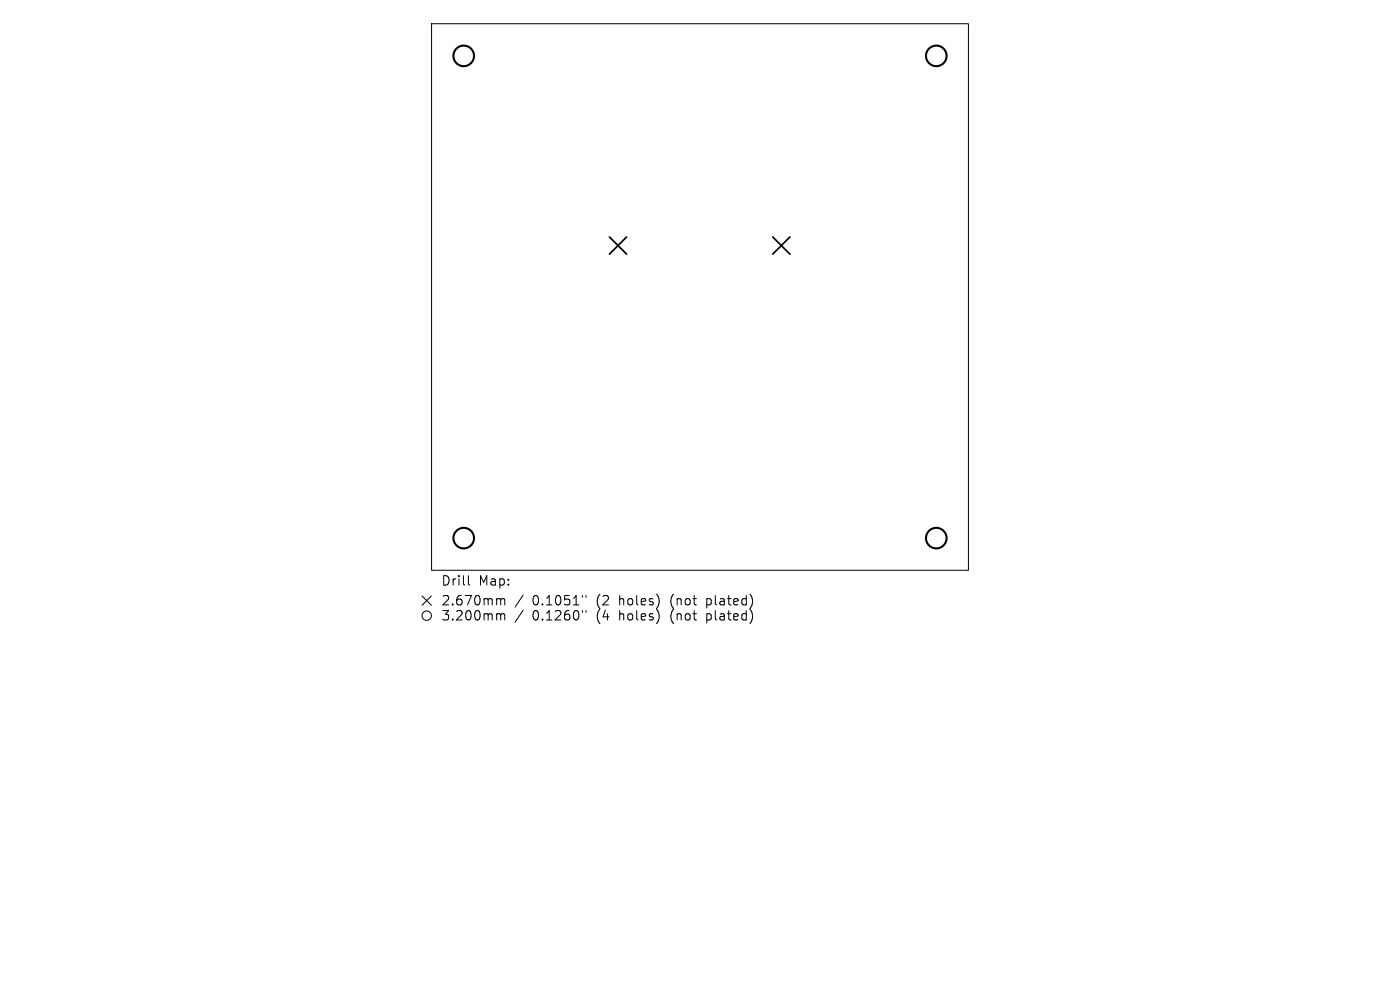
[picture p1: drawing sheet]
<svg xmlns="http://www.w3.org/2000/svg" width="297mm" height="210mm" viewBox="0 0 297 210" stroke-linecap="round" stroke-linejoin="round" font-family="sans-serif">
<defs><g id="words">
<g font-size="2.8">
<text x="93.5" y="124.5">Drill</text>
<text x="101.5" y="124.5">Map:</text>
<text x="93.5" y="128.7">2.670mm</text>
<text x="93.5" y="131.9">3.200mm</text>
<text x="113" y="128.7">0.1051&quot;</text>
<text x="113" y="131.9">0.1260&quot;</text>
<text x="126.7" y="128.7">(2</text>
<text x="126.7" y="131.9">(4</text>
<text x="131.7" y="128.7">holes)</text>
<text x="131.7" y="131.9">holes)</text>
<text x="142.7" y="128.7">(not</text>
<text x="142.7" y="131.9">(not</text>
<text x="150.5" y="128.7">plated)</text>
<text x="150.5" y="131.9">plated)</text>
</g>
</g></defs>
<g fill="none" stroke="#000" stroke-width=".21">
<path d="M91.6 5h113.8v116h-113.8zM89.5 126.4l2 2M91.5 126.4l-2 2M99.4 122.1v1.7l.3 .3M105.7 127h.2l.3 .3M105.7 130.2h.2l.3 .3M106.2 127.3l.3-.3 .5 .1 .1 1.2M106.2 127.3v1M106.2 130.5v1M106.2 130.5l.3-.3 .5 .1 .1 1.2M111 126.2l-1.7 2.6M111 129.4l-1.7 2.6"/>
<path d="M123.6 126.3v.4M123.6 129.5v.4M124.3 126.3v.4M124.3 129.5v.4"/>
<circle cx="90.5" cy="130.6" r="1"/>
</g>
<path d="M129.3 50.3l3.6 3.6M132.9 50.3l-3.6 3.6M163.9 50.3l3.7 3.6M167.6 50.3l-3.7 3.6" fill="none" stroke="#000" stroke-width=".36"/>
<g fill="none" stroke="#000" stroke-width=".44">
<circle cx="98.4" cy="11.9" r="2.18"/>
<circle cx="198.6" cy="11.9" r="2.18"/>
<circle cx="98.4" cy="114.2" r="2.18"/>
<circle cx="198.6" cy="114.2" r="2.18"/>
</g>
<use href="#words"/>
</svg>
